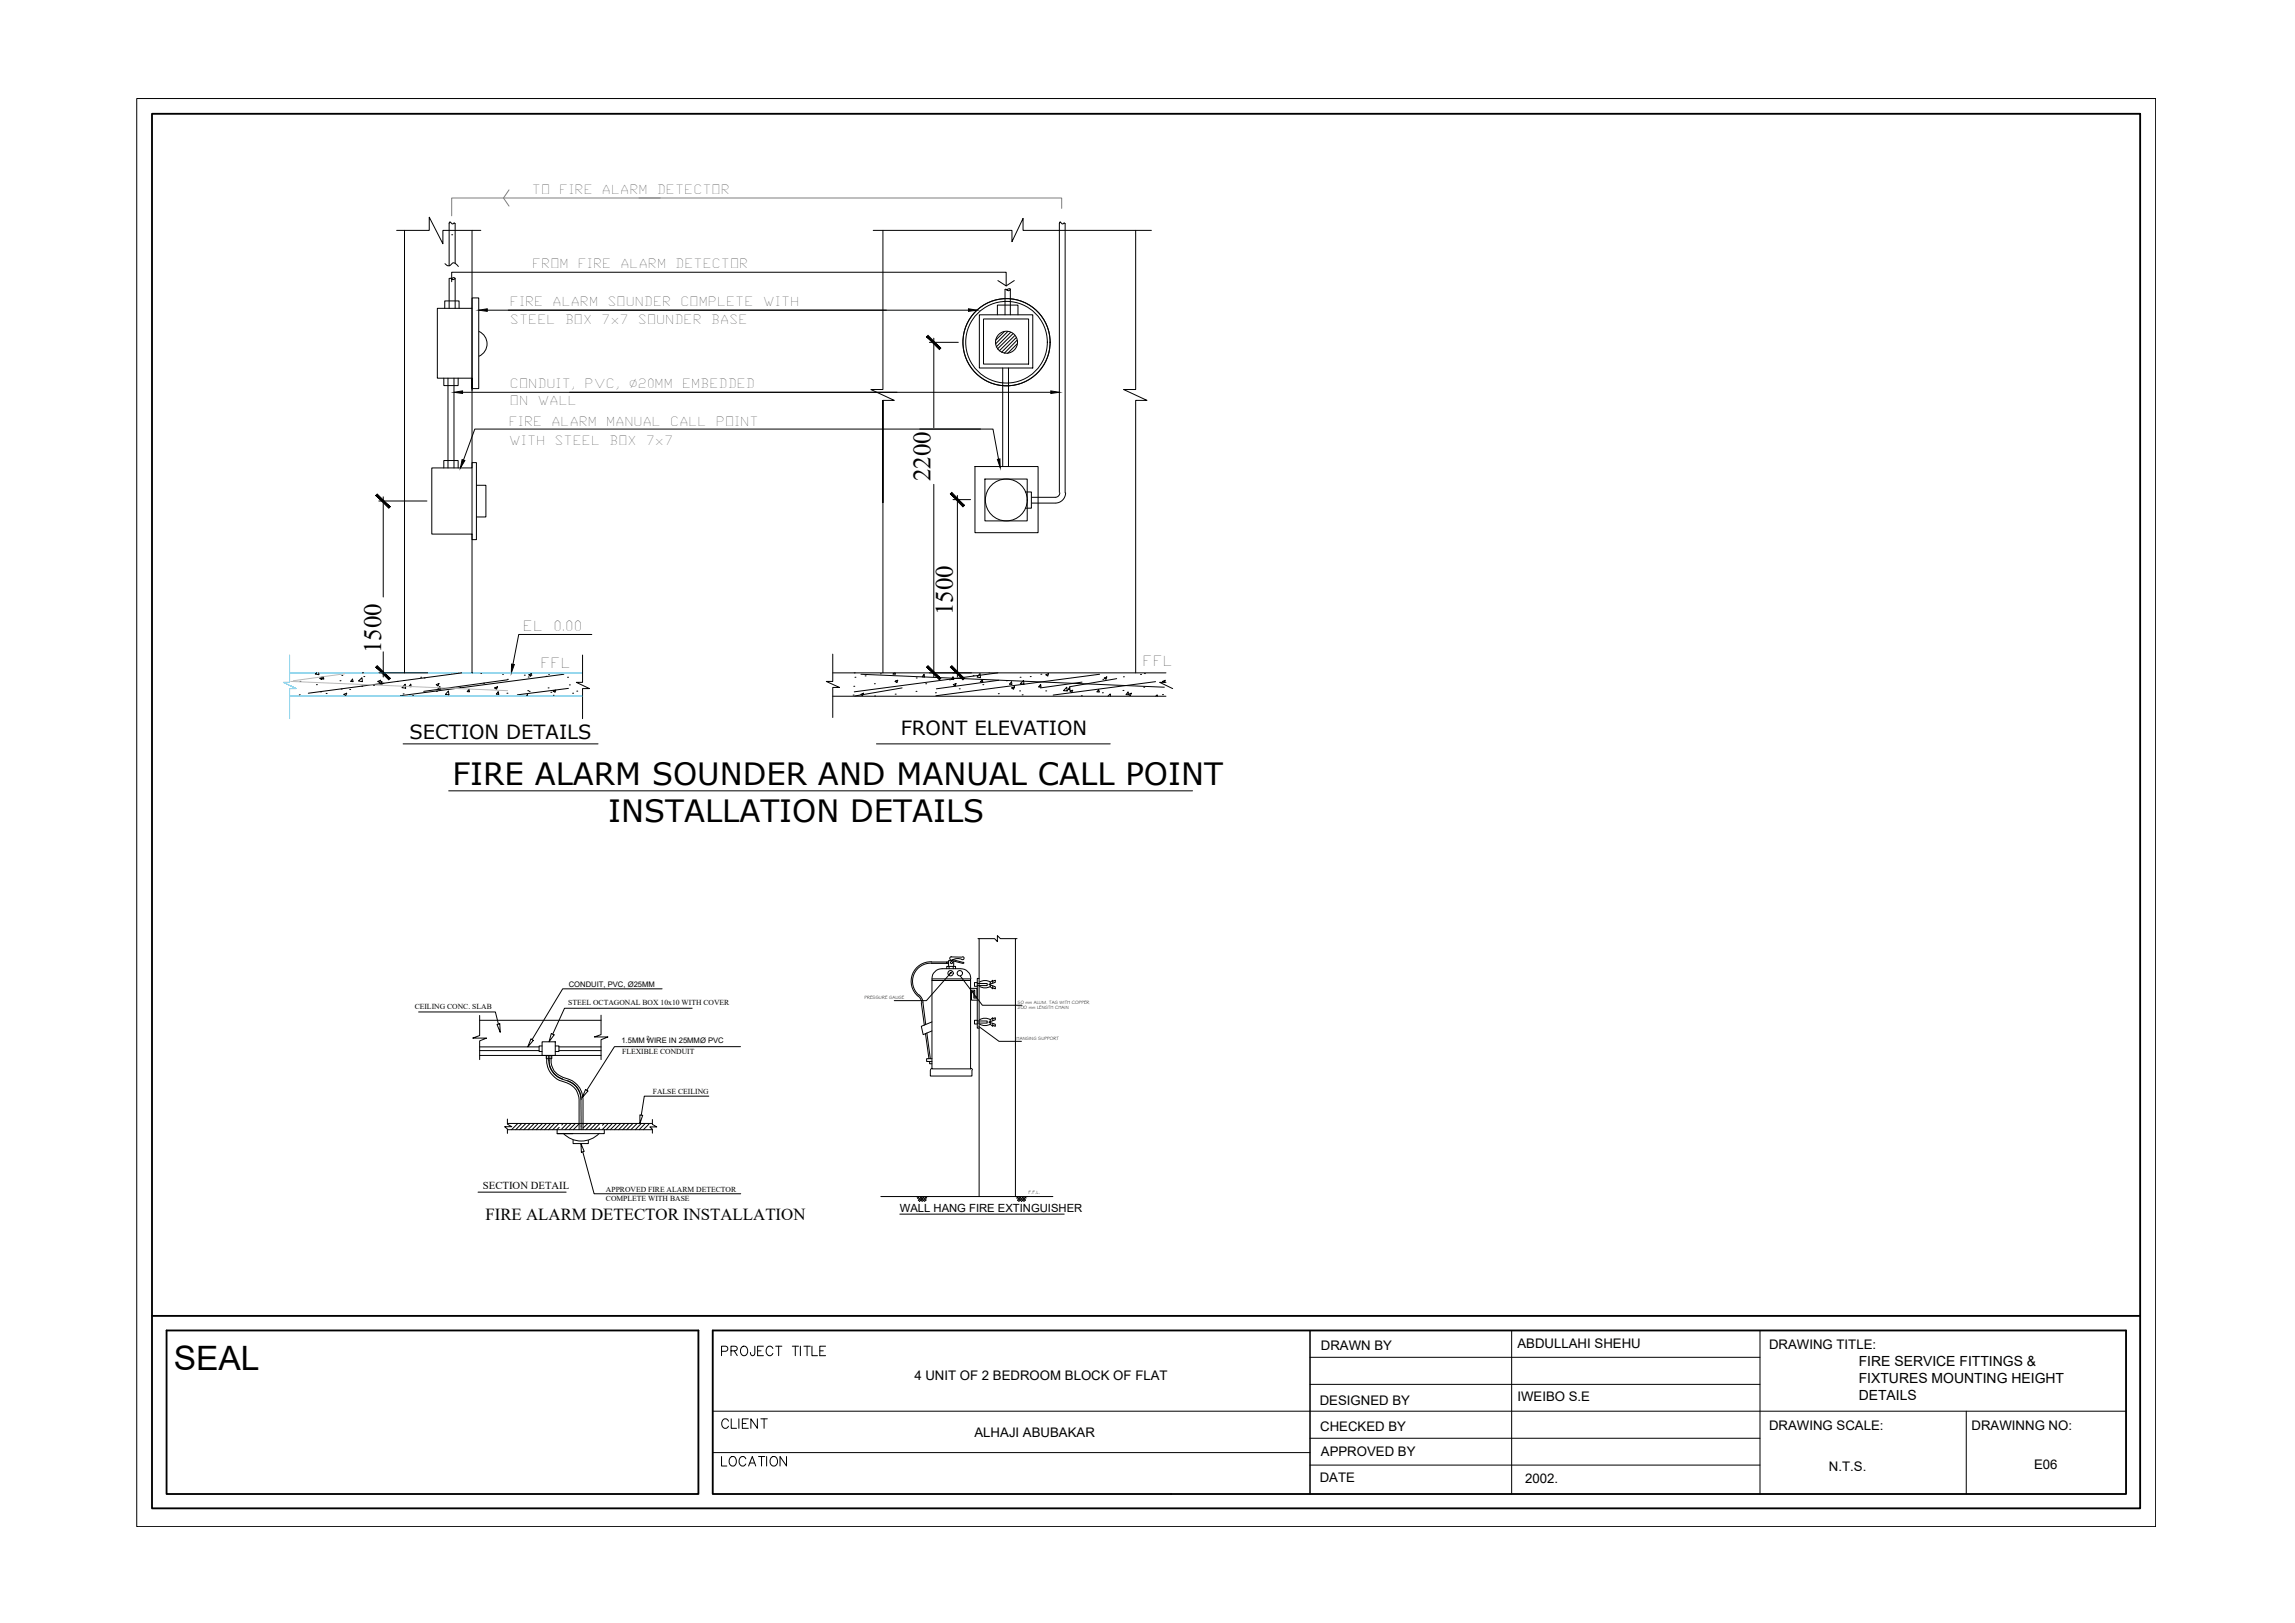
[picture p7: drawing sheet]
<svg xmlns="http://www.w3.org/2000/svg" width="420mm" height="297mm" viewBox="0 0 420 297" stroke-linecap="round" stroke-linejoin="round" font-family="sans-serif">
<defs><g id="words">
<text font-size="6.1" x="31.8" y="250.8">SEAL</text>
<g font-size="5.6">
<text x="82.9" y="143.6">FIRE ALARM SOUNDER AND MANUAL CALL POINT</text>
<text x="111.4" y="150.4">INSTALLATION DETAILS</text>
</g>
<text font-size="4.9" x="130.9" y="269.5">LOCATION</text>
<g font-size="4.6">
<text x="170.4" y="88.1" transform="rotate(-90 170.4 88.1)">2200</text>
<text x="174.4" y="112.6" transform="rotate(-90 174.4 112.6)">1500</text>
<text x="69.8" y="119.6" transform="rotate(-90 69.8 119.6)">1500</text>
</g>
<text font-size="4.4" x="130.9" y="262.5">CLIENT</text>
<g font-size="3.6">
<text x="75" y="135.3">SECTION DETAILS</text>
<text x="164.9" y="134.6">FRONT ELEVATION</text>
</g>
<text font-size="3.1" x="88.9" y="223.3">FIRE ALARM DETECTOR INSTALLATION</text>
<g font-size="2.6">
<text x="95.7" y="115.6">EL</text>
<text x="101.3" y="115.6">0.00</text>
<text x="98.9" y="122.2">FFL</text>
<text x="209.2" y="122">FFL</text>
<text x="340.3" y="250.1">FIRE SERVICE FITTINGS &amp;</text>
<text x="340.3" y="253.1">FIXTURES MOUNTING HEIGHT</text>
<text x="340.3" y="256.2">DETAILS</text>
</g>
<g font-size="2.4">
<text x="241.8" y="247">DRAWN BY</text>
<text x="277.8" y="246.6">ABDULLAHI SHEHU</text>
<text x="323.9" y="246.8">DRAWING TITLE:</text>
<text x="167.4" y="252.6">4 UNIT OF 2 BEDROOM BLOCK OF FLAT</text>
<text x="241.6" y="257.2">DESIGNED BY</text>
<text x="277.8" y="256.5">IWEIBO S.E</text>
<text x="178.4" y="262.9">ALHAJI ABUBAKAR</text>
<text x="241.7" y="261.9">CHECKED BY</text>
<text x="323.9" y="261.7">DRAWING SCALE:</text>
<text x="360.9" y="261.7">DRAWINNG NO:</text>
<text x="241.8" y="266.5">APPROVED BY</text>
<text x="334.8" y="269.3">N.T.S.</text>
<text x="372.4" y="268.8">E06</text>
<text x="241.6" y="271.2">DATE</text>
<text x="279.2" y="271.5">2002.</text>
</g>
<g font-size="2.3">
<text x="97.4" y="35.6">TO</text>
<text x="102.4" y="35.6">FIRE</text>
<text x="110.2" y="35.6">ALARM</text>
<text x="120.2" y="35.6">DETECTOR</text>
<text x="97.4" y="49.1">FROM</text>
<text x="105.8" y="49.1">FIRE</text>
<text x="113.6" y="49.1">ALARM</text>
<text x="123.6" y="49.1">DETECTOR</text>
<text x="93.4" y="56">FIRE</text>
<text x="93.4" y="59.4">STEEL</text>
<text x="101.2" y="56">ALARM</text>
<text x="103.4" y="59.4">BOX</text>
<text x="110.1" y="59.4">7x7</text>
<text x="111.2" y="56">SOUNDER</text>
<text x="116.8" y="59.4">SOUNDER</text>
<text x="124.6" y="56">COMPLETE</text>
<text x="130.2" y="59.4">BASE</text>
<text x="139.6" y="56">WITH</text>
<text x="93.4" y="71">CONDUIT,</text>
<text x="107" y="71">PVC,</text>
<text x="115.1" y="71">∅20MM</text>
<text x="124.9" y="71">EMBEDDED</text>
<text x="93.1" y="77.9">FIRE</text>
<text x="93.4" y="74.2">ON</text>
<text x="98.4" y="74.2">WALL</text>
<text x="101" y="77.9">ALARM</text>
<text x="111" y="77.9">MANUAL</text>
<text x="122.7" y="77.9">CALL</text>
<text x="131.1" y="77.9">POINT</text>
<text x="93.1" y="81.4">WITH</text>
<text x="101.5" y="81.4">STEEL</text>
<text x="111.5" y="81.4">BOX</text>
<text x="118.2" y="81.4">7x7</text>
</g>
<text font-size="2.1" x="164.7" y="221.7">WALL HANG FIRE EXTINGUISHER</text>
<text font-size="2" x="88.4" y="217.6">SECTION DETAIL</text>
<g font-size="1.4">
<text x="75.9" y="184.7">CEILING CONC. SLAB</text>
<text x="104" y="183.9">STEEL OCTAGONAL BOX 10x10 WITH COVER</text>
<text x="104.1" y="180.6">CONDUIT, PVC, Ø25MM</text>
<text x="113.8" y="190.9">1.5MM WIRE IN 25MMØ PVC</text>
<text x="113.9" y="193">FLEXIBLE CONDUIT</text>
<text x="119.5" y="200.2">FALSE CEILING</text>
<text x="110.9" y="218.1">APPROVED FIRE ALARM DETECTOR</text>
<text x="110.9" y="219.9">COMPLETE WITH BASE</text>
</g>
<text font-size="1.1" x="118.3" y="190.3">2</text>
<g font-size=".9">
<text x="158.3" y="182.9">PRESSURE GAUGE</text>
<text x="186.3" y="183.8">50 mm ALUM. TAG WITH COPPER</text>
<text x="186.3" y="184.7">200 mm LENGTH CHAIN</text>
<text x="186.1" y="190.4">HANGING SUPPORT</text>
<text x="188.3" y="218.6">F.F.L.</text>
</g>
</g></defs>
<!-- layer: G-ANNO-TTLB -->
<g fill="none" stroke="#000" stroke-width=".18">
<path d="M130.5 258.3h258.7M132.1 247.3h.8a.47 .47 0 0 0 .4-.5 .47 .47 0 0 0-.4-.4h-.8v1.7M133.8 247.2l1-.1 .2-.2-.1-.4-.4-.1h-.7v1.7M134.4 247.2l.6 .9M135.9 246.5a.82 .82 0 0 1 1 .3 .82 .82 0 0 1-.2 1.1 .63 .63 0 0 1-.7 .2 .63 .63 0 0 1-.4-.6 1.08 1.08 0 0 1 .3-1zM138.2 246.4v1.3l-.2 .3a.35 .35 0 0 1-.5-.1l-.1-.4M138.7 247.2h.6M139.8 246.4h-1.1v1.7h1.1M141.5 246.8a.63 .63 0 0 0-.7-.4 .63 .63 0 0 0-.5 .7v.4a.63 .63 0 0 0 .5 .6 .63 .63 0 0 0 .7-.4M142 246.4h1.1M142.6 246.4v1.7M145 246.4h1.2"/>
<path d="M145.6 246.4v1.7M146.5 246.4v1.7M147.2 246.4h1.2M147.8 246.4v1.7M148.6 246.4v1.7h1.1M150.1 247.2h.6M151.1 246.4h-1v1.7h1M239.8 243.5v29.9M239.8 253.4h82.4M239.8 248.4h82.4M130.5 265.9h109.3M239.8 268.1h82.4"/>
<path d="M239.8 263.2h82.4"/>
</g>
<!-- layer: G-ANNO-TTLB-THIN -->
<path d="M25 18h369.6v261.4h-369.6zM239.8 243.5v29.9M276.7 243.5v29.9M322.2 243.5v29.9M360 258.3v15.1" fill="none" stroke="#000" stroke-width=".18"/>
<!-- layer: G-ANNO-TTLB-MEDM -->
<path d="M27.8 20.8h364v255.3h-364zM27.8 240.8h364M30.5 243.5h97.4v29.9h-97.4zM130.5 243.5h258.7v29.9h-258.7z" fill="none" stroke="#000" stroke-width=".34"/>
<!-- layer: PDF22_E-SCHEMATIC -->
<g fill="#000" stroke="#000" stroke-width=".18">
<path d="M87.6 56.8l1.6-.3v.5zM177.3 56.5l1.6 .3-1.6 .2zM83.1 71.8l1.6-.3v.5zM192.4 71.5l1.5 .3-1.5 .2zM84.6 84.1l.5 .2-.8 1.3zM182.6 84.1l.5-.1v1.6zM93.7 121.5l.5 .1-.6 1.5zM174 178.1l.1-.1v.1z"/>
<path d="M169.6 61.6l2.4 2.4 .2-.3zM169.9 61.4l2.3 2.3-2.6-2.1z"/>
<path d="M68.8 90.7l2.4 2.3 .2-.2zM68.8 90.7l.3-.3 2.3 2.4z"/>
<path d="M174 90.4l2.3 2.4 .2-.3zM174 90.4l.3-.3 2.2 2.4z"/>
<path d="M68.8 122.1l2.6 2.1-2.3-2.4zM68.8 122.1l2.6 2.1-.2 .2z"/>
<path d="M169.9 121.8l-.3 .3 2.6 2.1zM169.6 122.1l2.6 2.1-.2 .2z"/>
<path d="M174.3 121.8l-.3 .3 2.5 2.1zM174 122.1l2.5 2.1-.2 .2z"/>
</g>
<g fill="none" stroke="#000" stroke-width=".18">
<path d="M72.6 42.2h6v-2.4l2.5 4.8v-2.4h6.9M74.1 42.2v80.9M81.4 56.4v-1.3h2.6v1.3M81.5 48.3l.5 .3h.3l.7-.5 .3 .1 .6 .6M82.7 43h.1M82.7 51.1l.4-.3 .2 .1a.46 .46 0 0 1-.8 0l-.2 .1-.1 5.4M83.3 48.2v-7.3l-.1-.1-.4 .2-.4-.4-.2 .3v7.7M83.3 51v5.4M86.4 42.2v80.9M89.2 56.8h88.1M159.9 42.2h25.4v2l2-4.2v2.2h23.5M161.6 42.2v29.1h-2.2l4.3 2h-2.1"/>
<path d="M179.3 57.6h9.8v9.8h-9.8zM180.1 58.4h8.2v8.2h-8.2zM182.6 57.6v-1.8h3.8v1.8M182.7 51.4l1.5 .9v-2.5h-101.5v1.8M184.4 53.1l.1-.2 .4-.1a.31 .31 0 0 1-.2 .4 .31 .31 0 0 1-.4-.2l-.2-.1-.1 .1v4.6M185 52.9v4.7M185.7 51.4l-1.5 .9M207.9 42.2v29.1h-2.2l4.3 2h-2.1v49.8M81.3 69.2v1.4h2.6v-1.4M82 69.2v16.4M83.1 69.2v16.4M84.7 71.8h107.7"/>
<path d="M86.4 69.2v1.9h1.2v-16.6h-1.2v1.9h-6.3v12.8h6.3v2.3M87.7 60.7a2.48 2.48 0 0 1 1.5 2.2 2.48 2.48 0 0 1-1.5 2.3M168.4 78.5h13.4l1 5.5M170.2 62.7h5.2M171 61.9v16.4M179.5 78.5h-92.6l-2 5.7M183.6 67.4v17.9M183.9 60.7l-1.6 1.6M184.5 60.7l-2.2 2.2M184.6 67.4v18M185 60.8l-2.6 2.7M185.4 61.1l-2.8 2.8"/>
<path d="M185.8 61.4l-2.9 2.8M186 61.8l-2.6 2.7M186.2 62.3l-2.3 2.3M186.2 62.9l-1.7 1.8M69.4 91.7h8.8M70.2 90.9v18.4M79.1 85.6h7.3v-.9h.8v14.1h-.8v-1.1h-7.3zM81.3 85.6v-1.3h2.6v1.3M87.2 88.8h1.8v5.8h-1.8M161.6 92v-18.7v49.8M171 88.6v35.3M174.5 91.4h3.2"/>
<path d="M175.3 90.7v33.2M178.5 85.4h11.5v12.1h-11.5zM180.3 87.7h7.8v7.6h-7.8zM187.7 90h1.1v3h-1.1M188.9 92.1h4.2M193.9 90.1v-49.2l.2-.3 .4 .4 .3-.2 .2 .1v49.3M194 90.2a.83 .83 0 0 1-.8 .8h-4.3M195.1 90.2a1.88 1.88 0 0 1-1.9 1.9M70.2 119.3v4.6M106.7 119.9v5h-1.2l2.4 1.1h-1.2v5.5M108.3 116.1h-13.3l-1.1 5.5M152.5 119.7v5h-1.2l2.4 1.1h-1.2v5.5"/>
<path d="M54.8 127.2h.1M54.9 124.7h.1M57.9 125.3h.1M58 123.1l-.3 .3 .7 .1-.1-.4M58.5 124.1l.5-.2-.1 .5zM58.7 126.6h.1M58.7 124.2h.1M59.2 123.8l.1 .5-.4-.1zM59.7 126.9h.1M62.2 124.6h.1M62.5 126.1h.1M62.6 123.6h.1"/>
<path d="M62.9 127.1l.6-.2-.2 .4zM64 126.2h.1M64.5 124.3l.2 .5-.5-.1zM66.2 125.6h.1M66.3 124.8l-.7-.2 .7-.6 .1 .8M66.4 123.1h.1M66.6 123.8h.1M68.4 125.4h.1M69.1 124.7l.6-.2-.2 .4zM69.4 123.1h8.9M69.9 124.8l.1 .4h-.5zM70.1 125.1h.1"/>
<path d="M72.7 124.7h.1M73.8 127h.1M73.8 136.1h35.7M73.9 124.5h.1M74.2 125.2l.1 .7h-.7zM75.2 125.2l.1 .5-.4-.1zM75.5 127.3h.1M77 124h.1M77.7 124.1h.1M79.9 125.3l.5-.2-.2 .5zM79.9 126.5h.1M80.5 125.7l.1 .5-.4-.1z"/>
<path d="M82.1 126.4l.1 .8-.7-.1zM84.2 125.8h.1M84.6 123.1l-28.2 3.8M85.9 126.2l.1 .4h-.5zM86.5 123.1h.1M88 123.2h.1M88.5 125.1h.1M90.5 125.9l.6-.2-.2 .5zM91.2 126.6l.1 .5-.4-.1zM92 123.4h.1M92.8 126.9h.1M92.9 124.3h.1"/>
<path d="M92.9 124.4l-15.3 2.1M96 123.6h.1M96.3 127.4l.3-.3v.3M96.6 126.4h.1M96.7 123.9h.1M96.9 126.5h.1M97.1 123.7l-.3-.2 .5-.2-.1 .4M97.2 123.6h.1M100 123.8h.1M100.3 125.9h.1M100.4 123.4h.1M100.9 126.7h.1"/>
<path d="M101.2 126.4l.5-.1-.1 .4zM101.3 127.3h.1M103.2 123.4l-29.9 3.9M103.9 124h.1M104.1 126l-9.4 1.2M104.2 125.3h.1M104.8 126.9h.1M105.6 126.5h.1M152.5 123.1h61M152.5 127.4h61M156.2 127.2h.1M156.3 125.6h.1"/>
<path d="M156.4 123.1h.1M156.5 124h.1M157.6 127.1l.5-.2-.2 .4zM157.6 123.4l55.6 2.4M158.4 123.7h.1M160.1 125.1h.1M160.1 127.4h.1M160.5 136.1h42.8M161.2 123.3h.1M163.7 123.1l-.2 .3h.4v-.3M163.8 124.7l.6-.2-.2 .4zM163.9 127h.1"/>
<path d="M164 124.6h.1M165.2 125.9l-8.7 1.5M167.7 126.5h.1M167.7 124.1h.1M169.3 123.9l-.1-.5-.4 .5h.5M169.5 125.1h.1M171.3 126.8h.1M171.5 123.6h.1M173.8 124.4h.1M174.5 123.9l.1 .5-.4-.1 .3-.4M174.5 125.3l.5-.2-.1 .5zM175.6 126.1h.1"/>
<path d="M178.2 123.7h.1M179.5 124l-.1-.7-.5 .6 .6 .1M179.8 124.4l.1 .4h-.4zM179.9 125.3h.1M181.1 123.1h.1M182.7 123.1l-26.3 3.5M182.8 127h.1M182.9 124.5l-11.5 1.6M184.2 124.6h.1M185.2 124.8l.1 .5-.5-.1zM185.2 125.9l.5-.2-.1 .5zM186.7 126.4h.1"/>
<path d="M186.7 124h.1M186.8 125.1l.6-.6 .1 .7zM187.1 127.2h.1M188.6 123.8h.1M190.5 125.3l.1 .5-.5-.1zM190.6 123.4h.1M191.4 123.5l.6-.2-.2 .4zM191.4 126.4h.1M195.3 125.8l.1 .6h-.7zM195.8 125.8l.1 .4h-.4zM196.2 126.7l.2-.4-.6 .1 .4 .3M198 127.3h.1"/>
<path d="M198.1 124.8l-7.6 1.1M201.1 126.2l.2 .5-.5-.1zM201.3 123.4l-30 3.9M201.8 126.8h.1M201.9 124.3h.1M202.6 123.9l-.1 .4-.3-.2 .4-.2M202.8 127.4l.5-.4v.4M204.4 124.2l-8.6 1.5M205.6 126.4h.1M205.7 123.9h.1M206.5 126.7l.1 .5-.5-.1zM206.6 127.1l.5-.2-.2 .4z"/>
<path d="M208.8 123.4h.1M209.4 125.8h.1M209.5 123.3h.1M211.6 124.8l-18.8 2.4M211.6 127.4l.3-.2v.2M212.8 127.1h.1M213.2 124.9l-.4-.2 .5-.2-.1 .4M213.5 124.9h-1.2l2.4 1.1M82.1 144.7h136.2M170.5 176.1h2.8v.2h-2.8M170.5 176a3.6 3.6 0 0 0-3.4 2.3 3.6 3.6 0 0 0 1 4M170.6 176.3a3.3 3.3 0 0 0-3.3 2.1 3.3 3.3 0 0 0 .9 3.7"/>
<path d="M170.6 179.2h7.1v16.4h-7.1zM170.6 179.1a1.88 1.88 0 0 1 1.9-1.8h3.3a1.88 1.88 0 0 1 1.9 1.8M170.6 179.5h7.1M173.3 176.1h.2M173.3 176.3h.2M173.3 177.3v-.4h1.6v.4M173.7 176h-.2v.4h.2M173.7 178.5l-4.1 4.6h-5.9M173.7 175.9v1M173.8 175.8h.5l1.9 .5M173.8 176.9v.4M173.8 175.8h-.1"/>
<path d="M174.1 178l-.3 .4M174.1 175.1l2.1 .1M174.2 175.1l-.2 .1-.1 .3 .1 .2 .4-.1M174.2 175.8h.1M174.5 175.6l1.8 .5M174.5 176.9v.4M174.6 175.9v1M175.8 178.6l4 5.4h7.3M176.1 175.6l-.7-.2-1 .3M176.2 175.1l.3 .2v.1l-.1 .2h-.3M176.4 176.1l.1 .1-.2 .1M178.9 179.8h-.5v.7h.5"/>
<path d="M179 171.8h3.1l.5 .5v-1.1l.5 .6h3.1M179.3 179.1h-.4v9.1h.4M179.3 171.8v47.2M179.3 179.7a1.93 1.93 0 0 1 2 0M181.8 179.6l.4-.2v.4l-1.2 .4 1.2 .4v.4l-.4-.2M181.8 180v-.6l-.5 .4v.3M185.9 171.8v47.2M76.6 185.2h14.1l.5 2.2M87.8 185.8v3.7l-1.3 .5h2.6l-1.3 .5v3.4M87.8 186.7h22.2M87.8 193.2h22.2M87.8 191.6h10.9"/>
<path d="M87.8 192.3h10.9M91 187.5l.5-.1 .1 1.5zM97.2 190.1l.4 .3-1 1.2zM99.2 191.4h-.5v1h.5M99.2 190.7h2.5v2.5h-2.5zM100 193.2v.6h1v-.6M100.1 193.2a4.3 4.3 0 0 0 3.6 5 3.3 3.3 0 0 1 2.3 3.1v5.5M100.5 193.2v.9M100.5 193.2a3.7 3.7 0 0 0 .7 3l1 .9 .8 .4a3.8 3.8 0 0 1 3.4 3.8v5.5M100.5 194a3.6 3.6 0 0 0 2.5 3.5M100.9 193.2a4 4 0 0 0 .4 2.5l.7 .9 1.1 .6a4.2 4.2 0 0 1 3.6 4v5.6M100.9 189.1l.5 .3-.9 1.3z"/>
<path d="M101.7 191.4h.6v1h-.6M102.3 191.6h7.7M102.3 192.3h7.7M103.9 197.8a3.6 3.6 0 0 1 2.5 3.4M107.2 199.4l.4 .3-1 1.2zM110 185.8v3.6l-1.2 .4h2.5l-1.3 .5v3.6M121.2 181h-18.2l-5.6 9.2M126.7 184.5h-23.4l-2.1 4.8M135.6 191.6h-23.1l-5.1 8M168.1 182.3l.5 .5 .2 .7M168.3 182.1a2.14 2.14 0 0 1 .7 1.3M168.7 183.5l.5 4.1"/>
<path d="M169 183.5l.5 4M169.4 189.2l.7 4.6M169.7 189.1l.6 4.7M170.2 194.3v.4h.4M170.3 195.9v1h7.6v-1M170.6 187l-1.9 .8 .3 1.6 1.6-.7M170.6 193.8h-1v.5h1M170.6 195.5l-.2 .3M177.7 180.9h1.2v1.6h-.5v-1.3h-.7M177.8 195.5l.2 .3M178.9 180h1.8v.4h-1.8M178.9 186.9h1.8v.3h-1.8"/>
<path d="M178.9 186.7h-.5v.7h.5M178.9 182.7h-.6v-1.2h-.4v1.5h1M179.2 187.9l3.7 2.7h4.1M179.3 180.5a1.93 1.93 0 0 0 2 0M179.3 186.6a1.93 1.93 0 0 1 2 0M179.3 187.4a1.93 1.93 0 0 0 2 0M181.3 180.3v.3l.5 .4v-.6M181.3 187.2v.3l.5 .3v-.5M181.8 186.4l.4-.1v.3l-1.2 .5 1.2 .4v.3l-.4-.1M181.8 186.8v-.5l-.5 .3v.4M87.5 218.2h16.1M92.9 205.6h26.5"/>
<path d="M92.9 204.8v.9l.8 .5h-1.3l.5 .4v.8M92.9 206.8h26.5M94.8 205.6l-1.1 1.2M95.5 205.6l-1.1 1.2M96.3 205.6l-1.2 1.2M97 205.6l-1.1 1.2M97.8 205.6l-1.1 1.2M98.5 205.6l-1.1 1.2M99.3 205.6l-1.2 1.2M100 205.6l-1.1 1.2M100.8 205.6l-1.1 1.2M101.5 205.6l-1.1 1.2"/>
<path d="M102 207.5h2.9M102.3 205.6l-1.1 1.2M102.4 206.3l-.4 .5v.7h8.6v-.7M103.1 205.6l-.3 .3M103.1 207.4a4.6 4.6 0 0 0 6.6 0M103.8 205.6l-1 1M104.6 205.6l-1.2 1.2M104.9 208.7v.6h2.8v-.6M105.3 205.6l-1.1 1.2M106.1 205.6l-1.1 1.2M106.4 209.3l.5 1.4-.5 .2zM106.4 206.1h.1"/>
<path d="M106.7 210.8l2.1 7.7h26.8M106.8 205.6l-.1 .1M107.6 205.6l-.9 .9M108.3 205.6l-1.1 1.2M109.1 205.6l-1.1 1.2M109.8 205.7l-1.1 1.1M109.8 206.4l-.3 .4M110.6 205.6l-.3 .4M111.4 205.6l-1.1 1.1M112.1 205.6l-1.1 1.2M112.9 205.6l-1.2 1.2M113.6 205.6l-1.1 1.2"/>
<path d="M114.4 205.6l-1.1 1.2M115.1 205.6l-1.1 1.2M115.9 205.6l-1.2 1.2M116.6 205.6l-1.1 1.2M117.2 204l.5 .1-.5 1.5zM117.4 205.6l-1.1 1.2M118.1 205.6l-1.1 1.2M118.8 205.7l-1 1.1M119.4 204.9v.9l.8 .4h-1.2l.4 .5v.7M129.8 200.6h-11.8l-.6 3.5M161.3 219h31.5M168.3 219l-.3 .3"/>
<path d="M168.4 219l.9 .9 .3-.3M169.5 219.7l-.7-.7-.7 .7 .3 .2M169.6 219.3l-.3-.3-1 .9M169.7 219l-.9 .9-1-.9M169.8 219h.1M186 219l1 .9M186.2 219.3l.3-.3 1 .9 .3-.3M187 219l-.7 .6 .2 .3 1-.9 .3 .3M187 219l.7 .7M187.9 219l-.9 .9M188 219h.1M164.7 222.2h30.1"/>
<circle cx="184.3" cy="62.6" r="7.5"/>
<circle cx="184.3" cy="62.6" r="8"/>
<circle cx="184.3" cy="62.6" r="2.01"/>
<circle cx="184.2" cy="91.5" r="3.8"/>
<circle cx="174" cy="178.1" r=".49"/>
<circle cx="174.2" cy="176.2" r=".19"/>
<circle cx="175.7" cy="178.1" r=".49"/>
</g>
<!-- layer: PDF23_CONC -->
<path d="M53 119.9v5h-1.1l2.3 1.1h-1.2v5.5M53 123.1h53.7M53 127.4h53.7" fill="none" stroke="#00bfff" stroke-width=".18"/>
<!-- layer: PDF23_HATCH -->
<path d="M53.2 124.7l39.7 1.7M63.1 123.3l-9.4 1.3" fill="none" stroke="#b9b9b9" stroke-width=".18"/>
<!-- layer: PDF23_ELEC2 -->
<path d="M93.2 34.8l-1 1.4 1 1.5M117 36.2h77.4v1.9M120.9 36.2h-38.2v3.3" fill="none" stroke="#7f7f7f" stroke-width=".18"/>
<use href="#words"/>
</svg>
